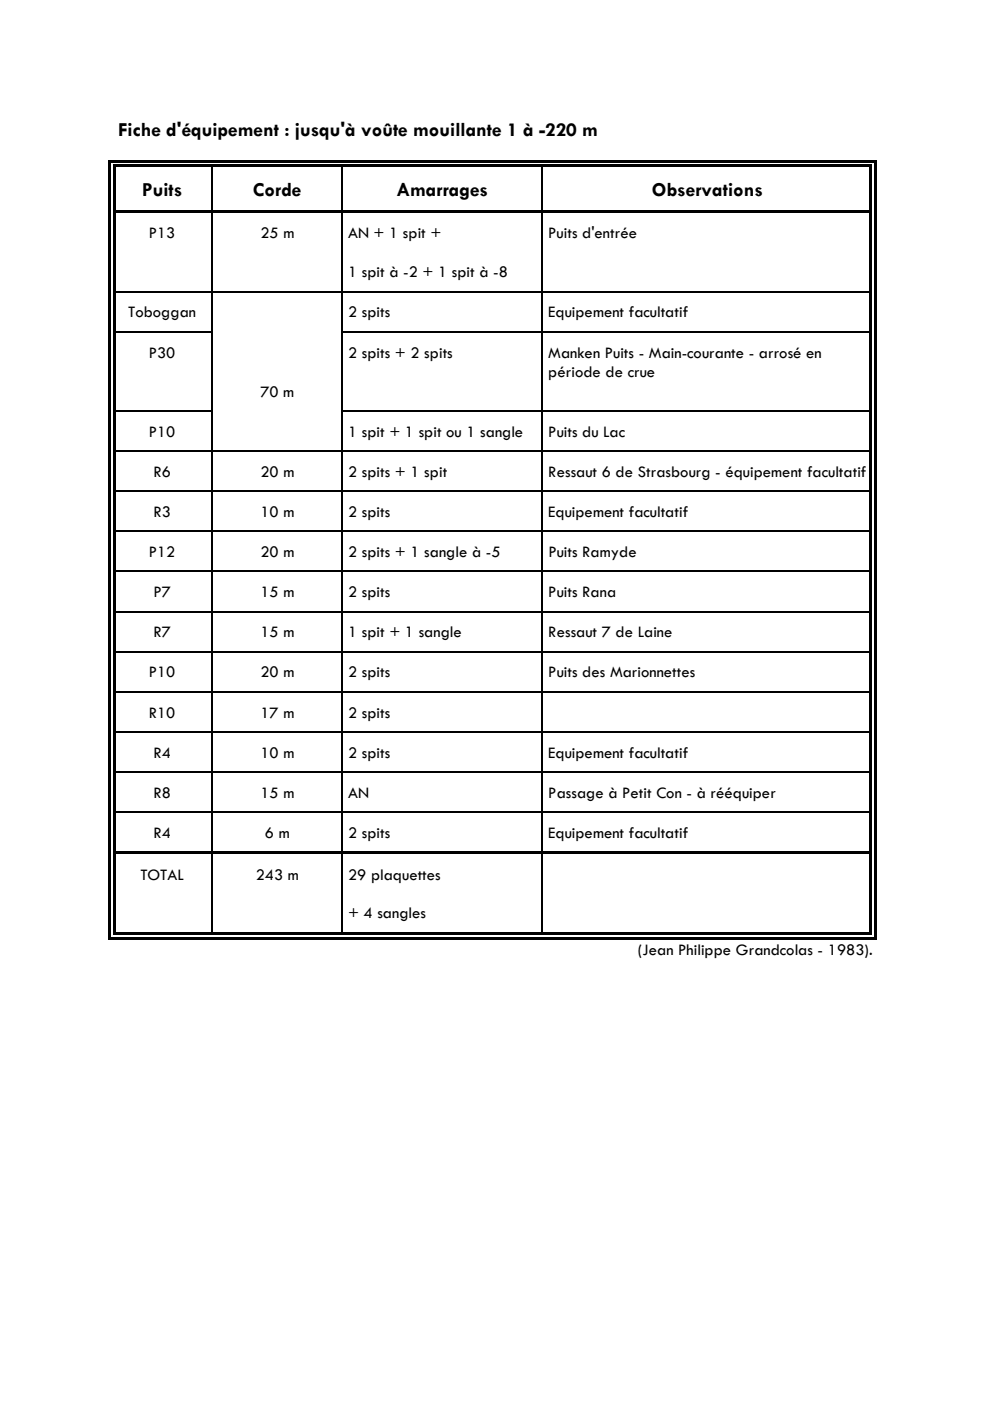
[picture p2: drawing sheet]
<svg xmlns="http://www.w3.org/2000/svg" width="210mm" height="297mm" viewBox="0 0 210 297" stroke-linecap="round" stroke-linejoin="round" font-family="sans-serif">
<defs><g id="words">
<g font-size="4.2">
<text x="25" y="28.9">Fiche d'équipement : jusqu'à voûte mouillante 1 à -220 m</text>
<text x="30.1" y="41.5">Puits</text>
<text x="53.6" y="41.5">Corde</text>
<text x="84" y="41.5">Amarrages</text>
<text x="138.2" y="41.5">Observations</text>
</g>
<g font-size="3.5">
<text x="31.5" y="50.5">P13</text>
<text x="55.2" y="50.5">25 m</text>
<text x="73.8" y="50.5">AN + 1 spit +</text>
<text x="116.2" y="50.5">Puits d'entrée</text>
<text x="73.8" y="58.8">1 spit à -2 + 1 spit à -8</text>
<text x="27.2" y="67.3">Toboggan</text>
<text x="73.8" y="67.3">2 spits</text>
<text x="116.3" y="67.3">Equipement facultatif</text>
<text x="31.5" y="75.8">P30</text>
<text x="73.8" y="75.8">2 spits + 2 spits</text>
<text x="116.3" y="75.8">Manken Puits - Main-courante - arrosé en</text>
<text x="116.2" y="79.8">période de crue</text>
<text x="55.2" y="84.1">70 m</text>
<text x="31.5" y="92.6">P10</text>
<text x="73.8" y="92.6">1 spit + 1 spit ou 1 sangle</text>
<text x="116.3" y="92.6">Puits du Lac</text>
<text x="32.5" y="101.1">R6</text>
<text x="55.2" y="101.1">20 m</text>
<text x="73.8" y="101.1">2 spits + 1 spit</text>
<text x="116.3" y="101.1">Ressaut 6 de Strasbourg - équipement facultatif</text>
<text x="32.5" y="109.6">R3</text>
<text x="55.2" y="109.6">10 m</text>
<text x="73.8" y="109.6">2 spits</text>
<text x="116.3" y="109.6">Equipement facultatif</text>
<text x="31.5" y="118.1">P12</text>
<text x="55.2" y="118.1">20 m</text>
<text x="73.8" y="118.1">2 spits + 1 sangle à -5</text>
<text x="116.3" y="118.1">Puits Ramyde</text>
<text x="32.5" y="126.6">P7</text>
<text x="55.2" y="126.6">15 m</text>
<text x="73.8" y="126.6">2 spits</text>
<text x="116.3" y="126.6">Puits Rana</text>
<text x="32.5" y="135.1">R7</text>
<text x="55.2" y="135.1">15 m</text>
<text x="73.8" y="135.1">1 spit + 1 sangle</text>
<text x="116.3" y="135.1">Ressaut 7 de Laine</text>
<text x="31.5" y="143.6">P10</text>
<text x="55.2" y="143.6">20 m</text>
<text x="73.8" y="143.6">2 spits</text>
<text x="116.3" y="143.6">Puits des Marionnettes</text>
<text x="31.5" y="152.1">R10</text>
<text x="55.2" y="152.1">17 m</text>
<text x="73.8" y="152.1">2 spits</text>
<text x="32.5" y="160.7">R4</text>
<text x="55.2" y="160.7">10 m</text>
<text x="73.8" y="160.7">2 spits</text>
<text x="116.3" y="160.7">Equipement facultatif</text>
<text x="32.5" y="169.2">R8</text>
<text x="55.2" y="169.2">15 m</text>
<text x="73.8" y="169.2">AN</text>
<text x="116.3" y="169.2">Passage à Petit Con - à rééquiper</text>
<text x="32.5" y="177.7">R4</text>
<text x="56.2" y="177.7">6 m</text>
<text x="73.8" y="177.7">2 spits</text>
<text x="116.3" y="177.7">Equipement facultatif</text>
<text x="29.8" y="186.5">TOTAL</text>
<text x="54.2" y="186.5">243 m</text>
<text x="73.8" y="186.5">29 plaquettes</text>
<text x="73.8" y="194.7">+ 4 sangles</text>
<text x="135.3" y="202.5">(Jean Philippe Grandcolas - 1983).</text>
</g>
</g></defs>
<g fill="#000">
<path d="M23 33.9h.5v1.6h-.5zM23 33.9h1.6v.5h-1.6zM24 34.9h.6v.6h-.6zM24 34.9h.6v.5h-.6zM24.6 33.9h20.3v.5h-20.3zM24.6 34.9h20.3v.5h-20.3zM44.9 35.4l.3 .1zM44.9 33.9h1.5v.5h-1.5zM44.9 34.9h1.5v.5h-1.5zM46.4 33.9h26v.5h-26zM46.4 34.9h26v.5h-26zM72.4 35.4l.3 .1z"/>
<path d="M72.4 33.9h1.6v.5h-1.6zM72.4 34.9h1.6v.5h-1.6zM74 33.9h40.9v.5h-40.9zM74 34.9h40.9v.5h-40.9zM114.9 35.4l.2 .1zM114.9 33.9h1.5v.5h-1.5zM114.9 34.9h1.5v.5h-1.5zM116.4 33.9h67.9v.5h-67.9zM116.4 34.9h67.9v.5h-67.9zM184.3 33.9h1.5v.5h-1.5zM184.3 34.9h.5v.6h-.5zM184.3 34.9h.5v.5h-.5z"/>
<path d="M185.3 33.9h.5v1.6h-.5zM23 35.5h.5v9.2h-.5zM23 44.7h.5v.5h-.5zM24 35.5h.6v9.2h-.6zM24 44.7h.6v.5h-.6zM24.6 44.7h20.3v.5h-20.3zM44.9 45.2h.3zM44.9 44.7h.5v.5h-.5zM45.4 44.7h27v.5h-27zM72.4 45.2h.3zM72.4 44.7h.5v.5h-.5zM72.9 44.7h42v.5h-42z"/>
<path d="M114.9 45.2h.2zM114.9 44.7h.5v.5h-.5zM115.4 44.7h68.9v.5h-68.9zM184.3 35.5h.5v9.2h-.5zM184.3 44.7h.5v.5h-.5zM185.3 35.5h.5v9.2h-.5zM185.3 44.7h.5v.5h-.5zM23 45.2h.5v16.5h-.5zM23 61.7h.5v.3h-.5zM23 62h.5v8.2h-.5zM23 70.2h.5v.3h-.5zM24 45.2h.6v16.5h-.6z"/>
<path d="M24 61.7h.6v.3h-.6zM24 62h.6v8.2h-.6zM24 70.2h.6v.3h-.6zM44.9 61.7h.3v.3h-.3zM44.9 70.2h.3v.3h-.3zM72.4 61.7h.3v.3h-.3zM72.4 70.2h.3v.3h-.3zM114.9 61.7h.2v.3h-.2zM114.9 70.2h.2v.3h-.2zM184.3 45.2h.5v16.5h-.5zM184.3 61.7h.5v.3h-.5zM184.3 62h.5v8.2h-.5z"/>
<path d="M184.3 70.2h.5v.3h-.5zM185.3 45.2h.5v16.5h-.5zM185.3 61.7h.5v.3h-.5zM185.3 62h.5v8.2h-.5zM185.3 70.2h.5v.3h-.5zM23 70.5h.5v16.5h-.5zM23 87h.5v.2h-.5zM23 87.2h.5v8.3h-.5zM23 95.5h.5v.3h-.5zM24 70.5h.6v16.5h-.6zM24 87h.6v.2h-.6zM24 87.2h.6v8.3h-.6z"/>
<path d="M24 95.5h.6v.3h-.6zM44.9 87h.3v.2h-.3zM44.9 95.5h.3v.3h-.3zM72.4 87h.3v.2h-.3zM72.4 95.5h.3v.3h-.3zM114.9 87h.2v.2h-.2zM114.9 95.5h.2v.3h-.2zM184.3 70.5h.5v16.5h-.5zM184.3 87h.5v.2h-.5zM184.3 87.2h.5v8.3h-.5zM184.3 95.5h.5v.3h-.5zM185.3 70.5h.5v16.5h-.5z"/>
<path d="M185.3 87h.5v.2h-.5zM185.3 87.2h.5v8.3h-.5zM185.3 95.5h.5v.3h-.5zM23 95.8h.5v8.2h-.5zM23 104h.5v.3h-.5zM23 104.3h.5v8.2h-.5zM23 112.5h.5v.3h-.5zM24 95.8h.6v8.2h-.6zM24 104h.6v.3h-.6zM24 104.3h.6v8.2h-.6zM24 112.5h.6v.3h-.6zM44.9 104h.3v.3h-.3z"/>
<path d="M44.9 112.5h.3v.3h-.3zM72.4 104h.3v.3h-.3zM72.4 112.5h.3v.3h-.3zM114.9 104h.2v.3h-.2zM114.9 112.5h.2v.3h-.2zM184.3 95.8h.5v8.2h-.5zM184.3 104h.5v.3h-.5zM184.3 104.3h.5v8.2h-.5zM184.3 112.5h.5v.3h-.5zM185.3 95.8h.5v8.2h-.5zM185.3 104h.5v.3h-.5zM185.3 104.3h.5v8.2h-.5z"/>
<path d="M185.3 112.5h.5v.3h-.5zM23 112.8h.5v8.2h-.5zM23 121h.5v.3h-.5zM23 121.3h.5v8.2h-.5zM23 129.5h.5v.3h-.5zM23 129.8h.5v8.2h-.5zM23 138h.5v.3h-.5zM24 112.8h.6v8.2h-.6zM24 121h.6v.3h-.6zM24 121.3h.6v8.2h-.6zM24 129.5h.6v.3h-.6zM24 129.8h.6v8.2h-.6z"/>
<path d="M24 138h.6v.3h-.6zM44.9 121h.3v.3h-.3zM44.9 129.5h.3v.3h-.3zM44.9 138h.3v.3h-.3zM72.4 121h.3v.3h-.3zM72.4 129.5h.3v.3h-.3zM72.4 138h.3v.3h-.3zM114.9 121h.2v.3h-.2zM114.9 129.5h.2v.3h-.2zM114.9 138h.2v.3h-.2zM184.3 112.8h.5v8.2h-.5zM184.3 121h.5v.3h-.5z"/>
<path d="M184.3 121.3h.5v8.2h-.5zM184.3 129.5h.5v.3h-.5zM184.3 129.8h.5v8.2h-.5zM184.3 138h.5v.3h-.5zM185.3 112.8h.5v8.2h-.5zM185.3 121h.5v.3h-.5zM185.3 121.3h.5v8.2h-.5zM185.3 129.5h.5v.3h-.5zM185.3 129.8h.5v8.2h-.5zM185.3 138h.5v.3h-.5zM23 138.3h.5v8.3h-.5zM23 146.6h.5v.2h-.5z"/>
<path d="M23 146.8h.5v8.3h-.5zM23 155.1h.5v.2h-.5zM24 138.3h.6v8.3h-.6zM24 146.6h.6v.2h-.6zM24 146.8h.6v8.3h-.6zM24 155.1h.6v.2h-.6zM44.9 146.6h.3v.2h-.3zM44.9 155.1h.3v.2h-.3zM72.4 146.6h.3v.2h-.3zM72.4 155.1h.3v.2h-.3zM114.9 146.6h.2v.2h-.2zM114.9 155.1h.2v.2h-.2z"/>
<path d="M184.3 138.3h.5v8.3h-.5zM184.3 146.6h.5v.2h-.5zM184.3 146.8h.5v8.3h-.5zM184.3 155.1h.5v.2h-.5zM185.3 138.3h.5v8.3h-.5zM185.3 146.6h.5v.2h-.5zM185.3 146.8h.5v8.3h-.5zM185.3 155.1h.5v.2h-.5zM23 155.3h.5v8.3h-.5zM23 163.6h.5v.2h-.5zM23 163.8h.5v8.3h-.5zM23 172.1h.5v.2h-.5z"/>
<path d="M24 155.3h.6v8.3h-.6zM24 163.6h.6v.2h-.6zM24 163.8h.6v8.3h-.6zM24 172.1h.6v.2h-.6zM44.9 163.6h.3v.2h-.3zM44.9 172.1h.3v.2h-.3zM72.4 163.6h.3v.2h-.3zM72.4 172.1h.3v.2h-.3zM114.9 163.6h.2v.2h-.2zM114.9 172.1h.2v.2h-.2zM184.3 155.3h.5v8.3h-.5zM184.3 163.6h.5v.2h-.5z"/>
<path d="M184.3 163.8h.5v8.3h-.5zM184.3 172.1h.5v.2h-.5zM185.3 155.3h.5v8.3h-.5zM185.3 163.6h.5v.2h-.5zM185.3 163.8h.5v8.3h-.5zM185.3 172.1h.5v.2h-.5zM23 172.3h.5v8.3h-.5zM23 180.6h.5v.5h-.5zM23 181.1h.5v16.6h-.5zM23 197.7h.5v1.6h-.5zM23 198.8h1.6v.5h-1.6zM24 172.3h.6v8.3h-.6z"/>
<path d="M24 180.6h.6v.5h-.6zM24 181.1h.6v16.6h-.6zM24 197.7h.6v.5h-.6zM24.6 180.6h20.3v.5h-20.3zM24.6 198.8h20.3v.5h-20.3zM24.6 197.7h20.3v.5h-20.3zM44.9 181.1h.3zM44.9 180.6h.5v.5h-.5zM44.9 197.7h1.5v.5h-1.5zM44.9 198.8h1.5v.5h-1.5zM45.4 180.6h27v.5h-27zM46.4 198.8h26v.5h-26z"/>
<path d="M46.4 197.7h26v.5h-26zM72.4 181.1h.3zM72.4 180.6h.5v.5h-.5zM72.4 197.7h1.6v.5h-1.6zM72.4 198.8h1.6v.5h-1.6zM72.9 180.6h42v.5h-42zM74 198.8h40.9v.5h-40.9zM74 197.7h40.9v.5h-40.9zM114.9 181.1h.2zM114.9 180.6h.5v.5h-.5zM114.9 197.7h1.5v.5h-1.5zM114.9 198.8h1.5v.5h-1.5z"/>
<path d="M115.4 180.6h68.9v.5h-68.9zM116.4 198.8h67.9v.5h-67.9zM116.4 197.7h67.9v.5h-67.9zM184.3 172.3h.5v8.3h-.5zM184.3 180.6h.5v.5h-.5zM184.3 181.1h.5v16.6h-.5zM184.3 198.8h1.5v.5h-1.5zM184.3 197.7h.5v.5h-.5zM185.3 172.3h.5v8.3h-.5zM185.3 180.6h.5v.5h-.5zM185.3 181.1h.5v16.6h-.5zM185.3 197.7h.5v1.6h-.5z"/>
</g>
<g fill="none" stroke="#000" stroke-width=".25">
<path d="M45 35.5v9.2M72.6 35.5v9.2M115 35.5v9.2M45 45.2v16.5M72.6 45.2v16.5M115 45.2v16.5M24.6 61.8h20.3M24.6 70.4h20.3M45 62v8.2M45 70.5v16.5M45.2 61.8h27.2M72.6 62v8.2"/>
<path d="M72.6 70.5v16.5M72.7 61.8h42.2M72.7 70.4h42.2M115 62v8.2M115 70.5v16.5M115.1 61.8h69.2M115.1 70.4h69.2M24.6 87.1h20.3M24.6 95.6h20.3M45 87.2v8.3M45 95.8v8.2M45.2 95.6h27.2"/>
<path d="M72.6 87.2v8.3M72.6 95.8v8.2M72.7 87.1h42.2M72.7 95.6h42.2M115 87.2v8.3M115 95.8v8.2M115.1 87.1h69.2M115.1 95.6h69.2M24.6 104.1h20.3M24.6 112.6h20.3M45 104.3v8.2M45 112.8v8.2"/>
<path d="M45.2 104.1h27.2M45.2 112.6h27.2M72.6 104.3v8.2M72.6 112.8v8.2M72.7 104.1h42.2M72.7 112.6h42.2M115 104.3v8.2M115 112.8v8.2M115.1 104.1h69.2M115.1 112.6h69.2M24.6 121.2h20.3M24.6 129.7h20.3"/>
<path d="M24.6 138.2h20.3M45 121.3v8.2M45 129.8v8.2M45 138.3v8.3M45.2 121.2h27.2M45.2 129.7h27.2M45.2 138.2h27.2M72.6 121.3v8.2M72.6 129.8v8.2M72.6 138.3v8.3M72.7 121.2h42.2M72.7 129.7h42.2"/>
<path d="M72.7 138.2h42.2M115 121.3v8.2M115 129.8v8.2M115 138.3v8.3M115.1 121.2h69.2M115.1 129.7h69.2M115.1 138.2h69.2M24.6 146.7h20.3M24.6 155.2h20.3M45 146.8v8.3M45 155.3v8.3M45.2 146.7h27.2"/>
<path d="M45.2 155.2h27.2M72.6 146.8v8.3M72.6 155.3v8.3M72.7 146.7h42.2M72.7 155.2h42.2M115 146.8v8.3M115 155.3v8.3M115.1 146.7h69.2M115.1 155.2h69.2M24.6 163.7h20.3M24.6 172.2h20.3M45 163.8v8.3"/>
<path d="M45 172.3v8.3M45.2 163.7h27.2M45.2 172.2h27.2M72.6 163.8v8.3M72.6 172.3v8.3M72.7 163.7h42.2M72.7 172.2h42.2M115 163.8v8.3M115 172.3v8.3M115.1 163.7h69.2M115.1 172.2h69.2M45 181.1v16.6"/>
<path d="M72.6 181.1v16.6M115 181.1v16.6"/>
</g>
<use href="#words"/>
</svg>
